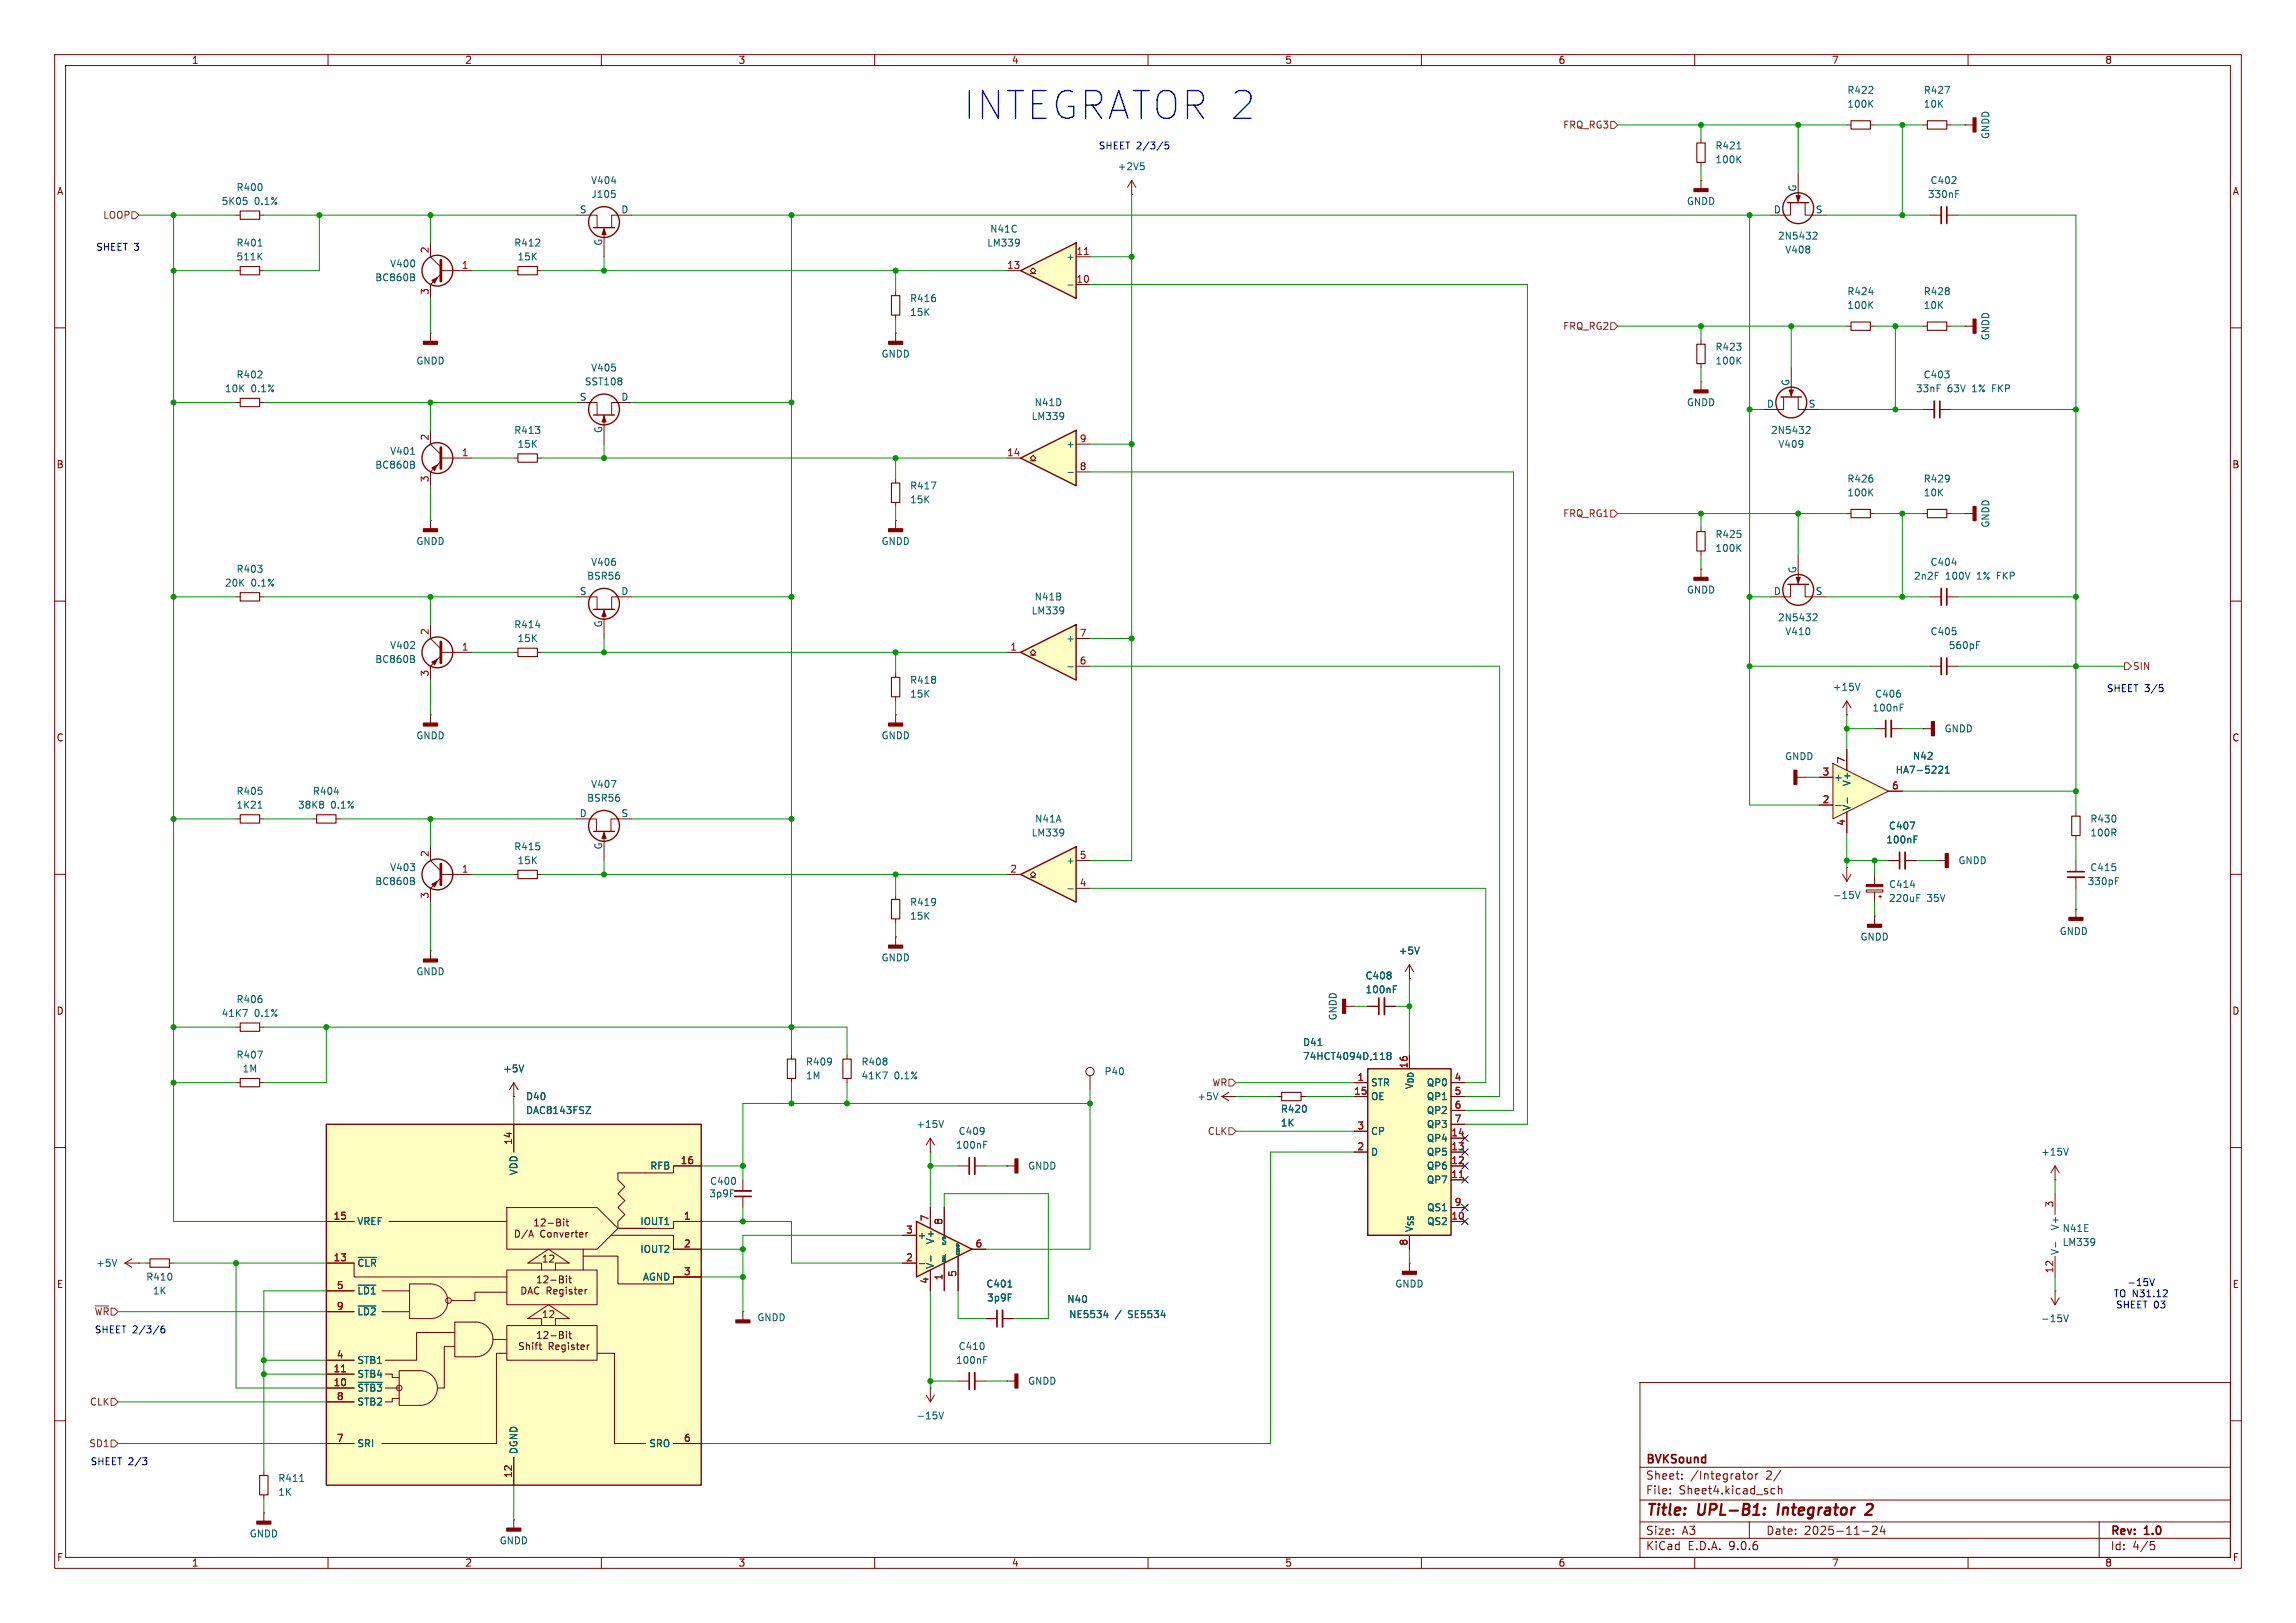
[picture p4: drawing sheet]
<svg xmlns="http://www.w3.org/2000/svg" width="420mm" height="297mm" viewBox="0 0 420 297" stroke-linecap="round" stroke-linejoin="round" font-family="sans-serif">
<defs><g id="words">
<text font-size="7.1" fill="#0000c2" x="176.2" y="22.2">INTEGRATOR 2</text>
<g font-size="2.8" fill="#840000">
<text x="301" y="277.9">Title:</text>
<text x="310.6" y="277.9">UPL-B1:</text>
<text x="326" y="277.9">Integrator</text>
</g>
<g font-size="2.1" fill="#840000">
<text x="301" y="268.2">BVKSound</text>
<text x="301" y="273.7">File:</text>
<text x="301" y="271">Sheet:</text>
<text x="307.1" y="273.7">Sheet4.kicad_sch</text>
<text x="309.2" y="271">/Integrator</text>
<text x="323.1" y="271">2/</text>
<text x="301" y="281.1">Size:</text>
<text x="307.6" y="281.1">A3</text>
<text x="323" y="281.1">Date:</text>
<text x="330" y="281.1">2025-11-24</text>
<text x="386" y="281.3">Rev:</text>
<text x="392.4" y="281.3">1.0</text>
<text x="301" y="283.9">KiCad</text>
<text x="308.7" y="283.9">E.D.A.</text>
<text x="316.3" y="283.9">9.0.6</text>
<text x="386" y="283.9">Id:</text>
<text x="390.1" y="283.9">4/5</text>
</g>
<g font-size="1.8" fill="#840000">
<text x="35" y="11.9">1</text>
<text x="85" y="11.9">2</text>
<text x="135" y="11.9">3</text>
<text x="185" y="11.9">4</text>
<text x="235" y="11.9">5</text>
<text x="285" y="11.9">6</text>
<text x="335" y="11.9">7</text>
<text x="385" y="11.9">8</text>
<text x="10.3" y="35.9">A</text>
<text x="408.3" y="35.9">A</text>
<text x="10.3" y="85.9">B</text>
<text x="408.2" y="85.9">B</text>
<text x="10.3" y="135.9">C</text>
<text x="408.2" y="135.9">C</text>
<text x="10.3" y="185.9">D</text>
<text x="408.2" y="185.9">D</text>
<text x="102.6" y="225.7">Converter</text>
<text x="99" y="231.2">12</text>
<text x="10.3" y="235.9">E</text>
<text x="103.7" y="236.1">Register</text>
<text x="408.3" y="235.9">E</text>
<text x="99" y="241.4">12</text>
<text x="104.1" y="246.2">Register</text>
<text x="10.3" y="285.9">F</text>
<text x="35" y="286.9">1</text>
<text x="85" y="286.9">2</text>
<text x="135" y="286.9">3</text>
<text x="185" y="286.9">4</text>
<text x="235" y="286.9">5</text>
<text x="285" y="286.9">6</text>
<text x="335" y="286.9">7</text>
<text x="385" y="286.9">8</text>
<text x="408.3" y="285.9">F</text>
</g>
<g font-size="1.8" fill="#006464">
<text x="337.8" y="17.4">R422</text>
<text x="351.8" y="17.4">R427</text>
<text x="337.8" y="19.9">100K</text>
<text x="351.8" y="19.9">10K</text>
<text x="313.7" y="27.5">R421</text>
<text x="364.1" y="25.5" transform="rotate(-90 364.1 25.5)">GNDD</text>
<text x="43.2" y="35.2">R400</text>
<text x="108" y="33.9">V404</text>
<text x="204.4" y="31.3">+2V5</text>
<text x="313.7" y="30.1">100K</text>
<text x="328.7" y="35.2" transform="rotate(-90 328.7 35.2)">G</text>
<text x="353" y="33.9">C402</text>
<text x="40.4" y="37.7">5K05</text>
<text x="46.5" y="37.7">0.1%</text>
<text x="106" y="39.1">S</text>
<text x="108.1" y="36.4">J105</text>
<text x="113.6" y="39.1">D</text>
<text x="308.5" y="37.7">GNDD</text>
<text x="324.4" y="39.1">D</text>
<text x="332" y="39.1">S</text>
<text x="352.6" y="36.4">330nF</text>
<text x="43.2" y="45.3">R401</text>
<text x="43.2" y="47.9">511K</text>
<text x="94" y="45.3">R412</text>
<text x="94.6" y="47.9">15K</text>
<text x="110.2" y="45.1" transform="rotate(-90 110.2 45.1)">G</text>
<text x="180.5" y="45.3">LM339</text>
<text x="181" y="42.8">N41C</text>
<text x="194.9" y="47.9">+</text>
<text x="325.1" y="44">2N5432</text>
<text x="326.5" y="46.6">V408</text>
<text x="68.5" y="51.7">BC860B</text>
<text x="71.3" y="49.1">V400</text>
<text x="166.4" y="55.5">R416</text>
<text x="166.4" y="58">15K</text>
<text x="337.8" y="54.2">R424</text>
<text x="337.8" y="56.7">100K</text>
<text x="351.8" y="54.2">R428</text>
<text x="351.8" y="56.7">10K</text>
<text x="161.2" y="65.6">GNDD</text>
<text x="313.7" y="64.4">R423</text>
<text x="364.1" y="62.4" transform="rotate(-90 364.1 62.4)">GNDD</text>
<text x="41.1" y="72">10K</text>
<text x="43.2" y="69.4">R402</text>
<text x="45.9" y="72">0.1%</text>
<text x="76.1" y="66.9">GNDD</text>
<text x="106.9" y="70.7">SST108</text>
<text x="108" y="68.2">V405</text>
<text x="313.7" y="66.9">100K</text>
<text x="327.4" y="70.7" transform="rotate(-90 327.4 70.7)">G</text>
<text x="350.4" y="72">33nF</text>
<text x="351.8" y="69.4">C403</text>
<text x="356.2" y="72">63V</text>
<text x="360.9" y="72">1%</text>
<text x="364.7" y="72">FKP</text>
<text x="106" y="73.4">S</text>
<text x="113.6" y="73.4">D</text>
<text x="188.6" y="77.1">LM339</text>
<text x="189.2" y="74.5">N41D</text>
<text x="308.5" y="74.5">GNDD</text>
<text x="323.1" y="74.7">D</text>
<text x="330.8" y="74.7">S</text>
<text x="71.3" y="83.4">V401</text>
<text x="94" y="79.6">R413</text>
<text x="94.6" y="82.1">15K</text>
<text x="110.2" y="79.3" transform="rotate(-90 110.2 79.3)">G</text>
<text x="194.9" y="82.1">+</text>
<text x="323.9" y="79.6">2N5432</text>
<text x="325.2" y="82.1">V409</text>
<text x="68.5" y="86">BC860B</text>
<text x="166.4" y="89.8">R417</text>
<text x="337.8" y="88.5">R426</text>
<text x="351.8" y="88.5">R429</text>
<text x="166.4" y="92.3">15K</text>
<text x="337.8" y="91">100K</text>
<text x="351.8" y="91">10K</text>
<text x="76.1" y="99.9">GNDD</text>
<text x="161.2" y="99.9">GNDD</text>
<text x="313.7" y="98.7">R425</text>
<text x="313.7" y="101.2">100K</text>
<text x="364.1" y="96.7" transform="rotate(-90 364.1 96.7)">GNDD</text>
<text x="41.1" y="107.5">20K</text>
<text x="43.2" y="105">R403</text>
<text x="45.9" y="107.5">0.1%</text>
<text x="107.3" y="106.3">BSR56</text>
<text x="108" y="103.7">V406</text>
<text x="328.7" y="105" transform="rotate(-90 328.7 105)">G</text>
<text x="350" y="106.3">2n2F</text>
<text x="353" y="103.7">C404</text>
<text x="355.9" y="106.3">100V</text>
<text x="361.7" y="106.3">1%</text>
<text x="365.6" y="106.3">FKP</text>
<text x="106" y="109">S</text>
<text x="113.6" y="109">D</text>
<text x="188.6" y="112.6">LM339</text>
<text x="189.2" y="110.1">N41B</text>
<text x="308.5" y="108.8">GNDD</text>
<text x="324.4" y="109">D</text>
<text x="325.1" y="113.9">2N5432</text>
<text x="332" y="109">S</text>
<text x="71.3" y="119">V402</text>
<text x="94" y="115.2">R414</text>
<text x="94.6" y="117.7">15K</text>
<text x="110.2" y="114.9" transform="rotate(-90 110.2 114.9)">G</text>
<text x="194.9" y="117.7">+</text>
<text x="326.5" y="116.4">V410</text>
<text x="353" y="116.4">C405</text>
<text x="356.4" y="119">560pF</text>
<text x="68.5" y="121.5">BC860B</text>
<text x="166.4" y="125.3">R418</text>
<text x="166.4" y="127.9">15K</text>
<text x="335.2" y="126.6">+15V</text>
<text x="342.4" y="130.4">100nF</text>
<text x="342.9" y="127.9">C406</text>
<text x="76.1" y="135.5">GNDD</text>
<text x="161.2" y="135.5">GNDD</text>
<text x="355.6" y="134.2">GNDD</text>
<text x="326.4" y="139.3">GNDD</text>
<text x="335.4" y="143.1">+</text>
<text x="338.7" y="144" transform="rotate(-90 338.7 144)">V+</text>
<text x="346.7" y="141.8">HA7-5221</text>
<text x="349.8" y="139.2">N42</text>
<text x="43.2" y="145.6">R405</text>
<text x="43.2" y="148.2">1K21</text>
<text x="54.4" y="148.2">38K8</text>
<text x="57.1" y="145.6">R404</text>
<text x="60.5" y="148.2">0.1%</text>
<text x="105.9" y="149.6">D</text>
<text x="107.3" y="146.9">BSR56</text>
<text x="108" y="144.4">V407</text>
<text x="113.6" y="149.6">S</text>
<text x="338.7" y="148.5" transform="rotate(-90 338.7 148.5)">V-</text>
<text x="94" y="155.8">R415</text>
<text x="110.2" y="155.5" transform="rotate(-90 110.2 155.5)">G</text>
<text x="188.6" y="153.3">LM339</text>
<text x="189.2" y="150.7">N41A</text>
<text x="345" y="154.5">100nF</text>
<text x="345.4" y="152">C407</text>
<text x="382.3" y="150.7">R430</text>
<text x="382.3" y="153.3">100R</text>
<text x="71.3" y="159.6">V403</text>
<text x="94.6" y="158.3">15K</text>
<text x="194.9" y="158.3">+</text>
<text x="358.1" y="158.3">GNDD</text>
<text x="382.3" y="159.6">C415</text>
<text x="68.5" y="162.2">BC860B</text>
<text x="166.4" y="166">R419</text>
<text x="335.2" y="164.7">-15V</text>
<text x="345.4" y="162.7">C414</text>
<text x="345.4" y="165.2">220uF</text>
<text x="352.5" y="165.2">35V</text>
<text x="381.8" y="162.2">330pF</text>
<text x="166.4" y="168.5">15K</text>
<text x="340.2" y="172.3">GNDD</text>
<text x="376.7" y="171.3">GNDD</text>
<text x="76.1" y="178.7">GNDD</text>
<text x="161.2" y="176.1">GNDD</text>
<text x="249.7" y="179.4">C408</text>
<text x="255.8" y="174.9">+5V</text>
<text x="43.2" y="183.7">R406</text>
<text x="249.7" y="182">100nF</text>
<text x="40.4" y="186.3">41K7</text>
<text x="46.5" y="186.3">0.1%</text>
<text x="238.3" y="191.6">D41</text>
<text x="244.7" y="186.8" transform="rotate(-90 244.7 186.8)">GNDD</text>
<text x="43.2" y="193.9">R407</text>
<text x="44.3" y="196.4">1M</text>
<text x="91.9" y="196.4">+5V</text>
<text x="147.3" y="195.2">R409</text>
<text x="147.3" y="197.7">1M</text>
<text x="157.5" y="195.2">R408</text>
<text x="157.5" y="197.7">41K7</text>
<text x="163.6" y="197.7">0.1%</text>
<text x="201.9" y="197">P40</text>
<text x="238.3" y="194.2">74HCT4094D,118</text>
<text x="96.1" y="201.5">D40</text>
<text x="218.9" y="201.5">+5V</text>
<text x="234.2" y="203.8">R420</text>
<text x="250.7" y="201.5">OE</text>
<text x="250.7" y="199">STR</text>
<text x="258.7" y="199.5" transform="rotate(-90 258.7 199.5)">V_{DD}</text>
<text x="260.9" y="201.5">QP1</text>
<text x="260.9" y="199">QP0</text>
<text x="96.1" y="204.1">DAC8143FSZ</text>
<text x="167.5" y="206.6">+15V</text>
<text x="175.3" y="207.9">C409</text>
<text x="234.2" y="206.3">1K</text>
<text x="250.7" y="207.9">CP</text>
<text x="260.9" y="204.1">QP2</text>
<text x="260.9" y="206.6">QP3</text>
<text x="260.9" y="209.1">QP4</text>
<text x="94.8" y="215.2" transform="rotate(-90 94.8 215.2)">VDD</text>
<text x="118.9" y="214.2">RFB</text>
<text x="174.8" y="210.4">100nF</text>
<text x="188" y="214.2">GNDD</text>
<text x="250.7" y="211.7">D</text>
<text x="260.9" y="211.7">QP5</text>
<text x="260.9" y="214.2">QP6</text>
<text x="373.3" y="211.7">+15V</text>
<text x="129.7" y="219.3">3p9F</text>
<text x="129.8" y="217">C400</text>
<text x="260.9" y="216.8">QP7</text>
<text x="261" y="221.8">QS1</text>
<text x="65.3" y="224.4">VREF</text>
<text x="117" y="224.4">IOUT1</text>
<text x="167.8" y="226.9">+</text>
<text x="171" y="227.8" transform="rotate(-90 171 227.8)">V+</text>
<text x="258.7" y="225.6" transform="rotate(-90 258.7 225.6)">V_{SS}</text>
<text x="261" y="224.4">QS2</text>
<text x="376.8" y="225.2" transform="rotate(-90 376.8 225.2)">V+</text>
<text x="377.2" y="225.7">N41E</text>
<text x="17.5" y="232">+5V</text>
<text x="65.3" y="232">~{CLR}</text>
<text x="117" y="229.5">IOUT2</text>
<text x="171" y="232.3" transform="rotate(-90 171 232.3)">V-</text>
<text x="376.8" y="229.7" transform="rotate(-90 376.8 229.7)">V-</text>
<text x="377.2" y="228.2">LM339</text>
<text x="26.7" y="234.5">R410</text>
<text x="27.9" y="237.1">1K</text>
<text x="65.3" y="237.1">~{LD1}</text>
<text x="117.5" y="234.5">AGND</text>
<text x="180.3" y="235.8">C401</text>
<text x="180.5" y="238.4">3p9F</text>
<text x="195.1" y="238.6">N40</text>
<text x="255.1" y="235.8">GNDD</text>
<text x="65.3" y="240.9">~{LD2}</text>
<text x="138.4" y="242">GNDD</text>
<text x="195.5" y="241.4">NE5534</text>
<text x="204" y="241.4">/</text>
<text x="206.5" y="241.4">SE5534</text>
<text x="373.3" y="242.2">-15V</text>
<text x="65.3" y="249.8">STB1</text>
<text x="174.8" y="249.8">100nF</text>
<text x="175.3" y="247.2">C410</text>
<text x="65.3" y="252.3">STB4</text>
<text x="65.3" y="254.9">~{STB3}</text>
<text x="65.3" y="257.4">STB2</text>
<text x="188" y="253.6">GNDD</text>
<text x="167.5" y="259.9">-15V</text>
<text x="65.3" y="265">SRI</text>
<text x="94.8" y="266.2" transform="rotate(-90 94.8 266.2)">DGND</text>
<text x="118.7" y="265">SRO</text>
<text x="50.8" y="271.4">R411</text>
<text x="50.8" y="273.9">1K</text>
<text x="45.6" y="281.5">GNDD</text>
<text x="91.3" y="282.8">GNDD</text>
</g>
<g font-size="1.8" fill="#725600">
<text x="285.8" y="23.7">FRQ_RG3</text>
<text x="18.8" y="40.2">LOOP</text>
<text x="285.8" y="60.6">FRQ_RG2</text>
<text x="285.8" y="94.8">FRQ_RG1</text>
<text x="390.1" y="122.8">SIN</text>
<text x="221.7" y="199">WR</text>
<text x="220.8" y="207.9">CLK</text>
<text x="17.2" y="240.9">~{WR}</text>
<text x="16.4" y="257.4">CLK</text>
<text x="16.2" y="265">SD1</text>
</g>
<g font-size="1.8" fill="#0000c2">
<text x="200.9" y="27.5">SHEET 2/3/5</text>
<text x="17.5" y="46.1">SHEET 3</text>
<text x="385.3" y="126.9">SHEET 3/5</text>
<text x="386.5" y="237.6">TO N31.12</text>
<text x="387" y="239.6">SHEET 03</text>
<text x="389" y="235.6">-15V</text>
<text x="17.2" y="244.2">SHEET 2/3/6</text>
<text x="16.5" y="268.3">SHEET 2/3</text>
</g>
<g font-size="1.8" fill="#a90000">
<text x="78.5" y="46.4" transform="rotate(-90 78.5 46.4)">2</text>
<text x="196.8" y="46.7">11</text>
<text x="84.4" y="49.3">1</text>
<text x="184.1" y="49.3">13</text>
<text x="196.8" y="51.8">10</text>
<text x="78.5" y="54" transform="rotate(-90 78.5 54)">3</text>
<text x="78.5" y="80.7" transform="rotate(-90 78.5 80.7)">2</text>
<text x="84.4" y="83.6">1</text>
<text x="184.1" y="83.6">14</text>
<text x="197.4" y="81">9</text>
<text x="78.5" y="88.3" transform="rotate(-90 78.5 88.3)">3</text>
<text x="197.4" y="86.1">8</text>
<text x="78.5" y="116.3" transform="rotate(-90 78.5 116.3)">2</text>
<text x="84.4" y="119.1">1</text>
<text x="184.7" y="119.1">1</text>
<text x="197.4" y="116.6">7</text>
<text x="78.5" y="123.9" transform="rotate(-90 78.5 123.9)">3</text>
<text x="197.4" y="121.7">6</text>
<text x="333.3" y="142">3</text>
<text x="337.6" y="139.8" transform="rotate(-90 337.6 139.8)">7</text>
<text x="333.3" y="147.1">2</text>
<text x="346" y="144.5">6</text>
<text x="337.6" y="151.2" transform="rotate(-90 337.6 151.2)">4</text>
<text x="78.5" y="156.9" transform="rotate(-90 78.5 156.9)">2</text>
<text x="84.4" y="159.8">1</text>
<text x="184.7" y="159.8">2</text>
<text x="197.4" y="157.2">5</text>
<text x="78.5" y="164.5" transform="rotate(-90 78.5 164.5)">3</text>
<text x="197.4" y="162.3">4</text>
<text x="248.2" y="197.9">1</text>
<text x="257.6" y="195.6" transform="rotate(-90 257.6 195.6)">16</text>
<text x="266" y="197.9">4</text>
<text x="247.6" y="200.4">15</text>
<text x="266" y="200.4">5</text>
<text x="266" y="202.9">6</text>
<text x="93.7" y="209.6" transform="rotate(-90 93.7 209.6)">14</text>
<text x="248.2" y="206.8">3</text>
<text x="265.4" y="208">14</text>
<text x="266" y="205.5">7</text>
<text x="124.4" y="213.1">16</text>
<text x="248.2" y="210.6">2</text>
<text x="265.4" y="210.6">13</text>
<text x="265.4" y="213.1">12</text>
<text x="265.4" y="215.6">11</text>
<text x="266" y="220.7">9</text>
<text x="375.7" y="221.1" transform="rotate(-90 375.7 221.1)">3</text>
<text x="60.9" y="223.3">15</text>
<text x="125" y="223.3">1</text>
<text x="165.7" y="225.8">3</text>
<text x="169.9" y="223.6" transform="rotate(-90 169.9 223.6)">7</text>
<text x="172.5" y="224.2" transform="rotate(-90 172.5 224.2)">8</text>
<text x="265.4" y="223.3">10</text>
<text x="60.9" y="230.9">13</text>
<text x="125" y="228.3">2</text>
<text x="125" y="233.4">3</text>
<text x="165.7" y="230.9">2</text>
<text x="175" y="233.8" transform="rotate(-90 175 233.8)">5</text>
<text x="178.4" y="228.3">6</text>
<text x="257.6" y="228" transform="rotate(-90 257.6 228)">8</text>
<text x="375.7" y="233.1" transform="rotate(-90 375.7 233.1)">12</text>
<text x="61.5" y="236">5</text>
<text x="61.5" y="239.8">9</text>
<text x="169.9" y="235" transform="rotate(-90 169.9 235)">4</text>
<text x="172.5" y="234.4" transform="rotate(-90 172.5 234.4)">1</text>
<text x="60.9" y="251.2">11</text>
<text x="61.5" y="248.7">4</text>
<text x="60.9" y="253.7">10</text>
<text x="61.5" y="256.3">8</text>
<text x="61.5" y="263.9">7</text>
<text x="125" y="263.9">6</text>
<text x="93.7" y="270.6" transform="rotate(-90 93.7 270.6)">12</text>
</g>
<g font-size=".7" fill="#006464">
<text x="173.2" y="231" transform="rotate(-90 173.2 231)">BAL</text>
<text x="173.2" y="228.1" transform="rotate(-90 173.2 228.1)">C/B</text>
<text x="175.7" y="229.7" transform="rotate(-90 175.7 229.7)">COMP</text>
</g>
</g></defs>
<g fill="none" stroke="#840000" stroke-width=".18">
<path d="M10 10h400v277h-400zM12 12h396v273h-396zM60 10v2M110 10v2M160 10v2M210 10v2M260 10v2M310 10v2M360 10v2M43.2 39.4h.7M47.5 39.4h.8M207 35.6h.1"/>
<path d="M207 33l-.8 1.3M207 33l.8 1.3M207 33v2.6M311.1 33h.1M311.1 25.4v.8M311.1 29.7v.8M311.1 33v1.5M43.2 49.5h.7M47.5 49.5h.8M78.7 44.5v2.5l1.9 1.9M80.6 49.5h5.8M80.6 50.2l-1.9 1.9v2.5"/>
<path d="M10 60h2M43.2 73.7h.7M47.5 73.7h.8M78.7 61h.1M78.7 61v1.5M78.7 78.7v2.6l1.9 1.9M311.1 69.9h.1M311.1 62.2v.8M311.1 66.5v.8M311.1 69.9v1.5M408 60h2M78.7 95.3h.1"/>
<path d="M78.7 95.3v1.5M80.6 84.5l-1.9 1.9v2.5M80.6 83.8h5.8M351.8 94h.8M356.1 94h.8M359.4 94h.1M359.4 94h1.5M10 110h2M43.2 109.2h.7M47.5 109.2h.8M408 110h2M10 160h2"/>
<path d="M78.7 154.9v2.6l1.9 1.9M408 160h2M78.7 174h.1M78.7 174v1.5M80.6 160h5.8M80.6 160.7l-1.9 1.9v2.5M257.8 179.1h.1M257.8 176.5l-.8 1.3M257.8 176.5l.8 1.3M257.8 176.5v2.6M43.2 198.1h.7M47.5 198.1h.8"/>
<path d="M94 198.1l-.8 1.3M94 198.1l.7 1.3M94 198.1v2.6M246.1 184.2h1.5M247.6 184.2h.1M250.2 184.2h2M253.2 184.2h2.1M10 210h2M94 200.7h.1M408 210h2M300 253h108v32h-108zM10 260h2"/>
<path d="M48.3 269.2v.8M48.3 273.6v.7M300 278.5h108M300 274.5h108M300 268.5h108M305.5 273.2v.2M305.5 272.5v.1M307.7 270.5v.2M307.7 269.8v.1M319.9 269.8l.3-.1 .3 .3v.4l-.3 .3-.3-.1-.2-.2v-.4zM320 278.5v3M321.2 269.7v1"/>
<path d="M321.6 269.7l-.3 .1-.1 .2M324.1 273.3h.6M324.1 272.5h.6M325.3 272.5l.2-.1 .4 .1v.9M325.3 271.9v1.5M325.7 269.1l-1.3 1.9M342.5 279.4l.6-.1 .2 .1 .1 .3-1 1.1h1M344.3 279.2l-.4 1.1h1M344.7 279.8v1M384 278.5v6.5M408 260h2M60 285v2"/>
<path d="M110 285v2M160 285v2M210 285v2M260 285v2M300 281.5h108M310 285v2M340.7 280.2h1.2M360 285v2M393.4 282.1h.7M393.5 282.7h.4l.3 .2-.2 .6-.5 .1"/>
</g>
<path d="M322.7 277l.1 .1-.1 .1M322.7 277l-.1 .1 .1 .1M322.7 277v.2M322.8 276v.2M322.8 276l.1 .1-.1 .1M322.8 276l-.1 .1 .1 .1M325.4 275.2l-.3 2M341.5 275.4l.3-.2h.5a.45 .45 0 0 1 .3 .6l-.2 .3-1.3 1.1h1.3" fill="none" stroke="#840000" stroke-width=".4"/>
<path d="M43.9 38.6h3.6v1.5h-3.6zM310.4 26.2h1.5v3.5h-1.5zM43.9 48.8h3.6v1.5h-3.6zM43.9 72.9h3.6v1.5h-3.6zM310.4 63h1.5v3.5h-1.5zM352.6 93.2h3.5v1.5h-3.5zM43.9 108.5h3.6v1.5h-3.6zM43.9 197.4h3.6v1.5h-3.6zM47.5 270h1.5v3.6h-1.5z" fill="none" stroke="#840000" stroke-width=".2"/>
<g fill="none" stroke="#006464" stroke-width=".18">
<path d="M44.5 36.1h.6M45.1 36.7l.1 .2-.1 .4M208.6 29.8h.6M209.1 30.3l.2 .2v.3l-.2 .3M317.7 27.2h.8M317.9 29.1l.6 .7M318.5 28.5l-.8 .7M47.2 45h.7M47.4 46.8l.5 .8M47.9 46.3l-.7 .7M75.5 50.7l.3 .3v.3l-.2 .1M75.7 50.2l.1 .2-.1 .3"/>
<path d="M317.9 65.9l.6 .7M318.5 65.3l-.8 .8M75.1 83.1h.7M75.5 85l.3 .2v.3l-.2 .2M75.7 84.5l.1 .1-.1 .3M75.5 161.2l.3 .2v.3l-.2 .2M75.7 160.7l.1 .1-.1 .3M259.6 173.3l-.4 1.3M47.1 192.3h.9l-.6 1.3M95.8 194.9l-.4 1.3M254.9 181h.4M254.9 180.4h.6"/>
<path d="M54.8 271.1h.8"/>
</g>
<path d="M80.6 47.6v3.8M80.6 81.9v3.8M80.6 158.1v3.8" fill="none" stroke="#840000" stroke-width=".51"/>
<g fill="none" stroke="#840000" stroke-width=".25">
<circle cx="80" cy="49.5" r="2.82"/>
<circle cx="80" cy="83.8" r="2.82"/>
<circle cx="80" cy="160" r="2.82"/>
</g>
<g fill="#840000" stroke="#840000" stroke-width=".18">
<path d="M79 51.3l1-.5-.5 1z"/>
<path d="M79 85.6l1-.5-.5 1z"/>
<path d="M79 161.8l1-.5-.5 1z"/>
</g>
<g fill="#840000" stroke="#840000" stroke-width=".25">
<path d="M77.5 96.8h2.5v.5h-2.5z"/>
<path d="M309.9 34.5h2.5v.6h-2.5z"/>
<path d="M77.5 62.5h2.5v.5h-2.5z"/>
<path d="M77.5 175.5h2.5v.5h-2.5z"/>
<path d="M309.9 71.4h2.5v.5h-2.5z"/>
<path d="M245.6 182.9h.5v2.5h-.5z"/>
<path d="M360.9 92.7h.5v2.6h-.5z"/>
</g>
<path d="M252.2 182.6v3.1" fill="none" stroke="#840000" stroke-width=".3"/>
<path d="M253.2 182.6v3.1" fill="none" stroke="#840000" stroke-width=".33"/>
<path d="M59.7 205.7h68.6v66.1h-68.6z" fill="#ffffc2"/>
<g fill="none" stroke="#840000" stroke-width=".18">
<path d="M326.3 72.6v2.3h-3.7M327.7 67.3v5.3M328.9 72.6v2.3h3.8M351.8 74.9h2M354.8 74.9h2.1M163.8 95.3h.1M163.8 95.3v1.5M337.8 94h.8M342.1 94h.8M78.7 114.3v2.5l1.9 1.9M80.6 119.4h5.8M78.7 130.8h.1"/>
<path d="M78.7 130.8v1.5M80.6 120l-1.9 1.9v2.6M163.8 130.8h.1M163.8 130.8v1.5M94 160h.7M98.3 160h.8M163.8 163.8v.8M163.8 168.1v.8M94 205.7v5.1M128.3 213.4h-5.1v1.2h-10.2v1.3l1.3 1.3-1.3 1.2 1.3 1.3-1.3 1.3 1.3 1.2-1.3 1.3v1.3h5.1M22.9 231.1h2.5M22.9 231.1l1.2 .8"/>
<path d="M24.1 230.4l-1.2 .7M25.4 231.1h.1M26.7 231.1h.7M31 231.1h.7M59.7 231.1h5.1v2.6h27.9M59.7 223.5h5.1M59.7 236.2h5.1M69.8 236.2h5.1M71.1 223.5h21.6M74.9 234.9h3.8a3.2 3.2 0 0 1 3.2 3.2 3.2 3.2 0 0 1-3.2 3.2h-3.8zM92.7 232.4h16.5v6.4h-16.5zM92.7 236.5h-5.8v1.5h-4.4"/>
<path d="M92.7 221h16.5l3.8 3.8-3.8 3.8h-16.5zM94.3 225.1a.64 .64 0 0 1 .7 .7 .64 .64 0 0 1-.7 .6zM95.5 235.5a.64 .64 0 0 1 .7 .7 .64 .64 0 0 1-.7 .6zM96.5 225.1l-1.1 1.6M96.6 236.8l.4-1.3 .4 1.3M96.7 236.4h.6M96.7 226.4l.4-1.3 .5 1.3M96.8 226h.7M97.8 224.3h.7M97.8 223.4l.3-.3v1.2M98.3 234.8h.7M98.3 233.9l.4-.4v1.3"/>
<path d="M98.6 235.7a.6 .6 0 0 0-.9 .4 .6 .6 0 0 0 .6 .7l.3-.1M99 223.2l.5-.1 .2 .3-.8 .9h.8M99.1 232.4v-1.3h-2.6l3.8-2.5 3.8 2.5h-2.5v1.3M99.5 233.6l.5-.1 .2 .4-.8 .9h.8M99.7 225.2a.6 .6 0 0 0-.8 .5 .6 .6 0 0 0 .5 .7l.3-.1M100.1 236.2l.6-.1 .1-.1-.1-.3-.6-.2v1.3M100.3 223.9h.9M100.3 225.6l.3-.1 .2 .3v.3l-.2 .3-.3-.1-.1-.2zM100.4 236.2l.4 .6M100.8 234.3h.9M101.3 236.4l.6-.1-.1-.3h-.3l-.2 .1v.6h.5M101.4 225.7l.2-.2 .3 .1v.8"/>
<path d="M101.4 225.5v.9M101.8 223.7h.5M102.3 223.7l.2-.3-.1-.2-.6-.1v1.2h.5M102.3 223.7h.1M102.3 233.5h.5l.2 .2-.2 .4 .2 .1 .1 .3-.3 .3h-.5zM102.3 234.1h.5M102.4 225.5l.3 .9 .3-.9M103 236h-.4l-.2 .2 .1 .5h.5M103 236v1l-.3 .2h-.3M103.1 223.1v.1M103.1 223.5v.8M103.4 226.2l.2 .2 .4-.1"/>
<path d="M103.5 223.5h.5M103.6 233.5v.1M103.6 233.9v.9M103.7 223.1v1.1M104 233.9h.5M104.2 233.5v1.1M104.6 225.5v.9M105.4 226.2l.3 .2M106 226.2l.2 .2 .4-.1M106.7 229.9h6.3v5h10.2v-1.2h5.1h-5.1M106.7 228.6v3.8M107.2 225.5v.9"/>
<path d="M111.8 226.1h11.4v2.5h5.1M128.3 223.5h-5.1v1.3h-10.2M59.7 254h5.1M59.7 240h5.1M59.7 248.9h5.1M59.7 251.5h5.1M59.7 256.5h5.1M69.8 240h5.1M70.5 251.5h1.3v.6h1.2M70.5 254h2.5M73 255.9h-1.2v.6h-1.3M73 250.8h3.8a3.2 3.2 0 0 1 3.2 3.2 3.2 3.2 0 0 1-3.2 3.2h-3.8z"/>
<path d="M83.2 243.8h-7v5.1h-5.7M83.2 246.4h-1.9v7.6h-1.3M83.2 241.9h3.8a3.2 3.2 0 0 1 3.2 3.2 3.2 3.2 0 0 1-3.2 3.2h-3.8zM90.2 245.1h2.5M92.7 242.6h16.5v6.3h-16.5zM92.7 247.6h-1.9v16.6h-21M95.8 245.8l-.5-.1-.2 .1v.4l.5 .2 .2 .3-.3 .3-.5-.1M96.3 246.2l.2-.1 .3 .1v.8M96.3 245.7v1.3M97.4 245.7v.1M97.4 246.1v.9M97.9 246.1h.5"/>
<path d="M98.3 244l.4-.3v1.2M98.3 244.9h.7M98.4 245.7l-.3 .2v1.1M98.6 246.1h.5M98.8 245.7v1.1l.3 .2M99.1 242.6v-1.3h-2.6l3.8-2.5 3.8 2.5h-2.5v1.3M99.5 243.8l.5-.1 .2 .3-.8 .9h.8M100.5 246.4l.6-.1 .1-.2-.1-.3-.6-.1v1.3M100.8 244.4h.9M100.8 246.4l.4 .6M101.7 246.5l.6-.1-.1-.2-.3-.1-.2 .2v.6h.5M102.3 243.7h.5l.2 .2-.2 .4 .2 .1 .1 .3-.3 .2h-.5z"/>
<path d="M102.3 244.3h.5M103.4 246.2l-.4-.1-.2 .3 .1 .5h.5M103.4 246.1v1l-.3 .3-.3-.1M103.6 243.7v.1M103.6 244.1v.8M104 244.1h.5M104.2 243.7v1M109.2 247.6h3.2v16.6h5.7M48.3 276.9h.1M48.3 276.9v1.5M59.7 264.2h5.1M94 278.1h.1"/>
<path d="M94 266.7v5.1M94 278.1v1.6M123.2 264.2h5.1"/>
<circle cx="82" cy="238" r=".51"/>
<circle cx="73" cy="254" r=".51"/>
</g>
<g fill="none" stroke="#840000" stroke-width=".25">
<path d="M325.8 72.6h3.8M59.7 205.7h68.6v66.1h-68.6z"/>
<circle cx="327.7" cy="73.7" r="2.82"/>
<circle cx="80" cy="119.4" r="2.82"/>
</g>
<path d="M330.6 78l.4 .1 .1 .3-.8 .9h.8M342 90l.6 .7M342.6 89.5l-.7 .7M75.5 120.6l.3 .2v.3l-.2 .1M75.7 120l.1 .2-.1 .3M107.2 202.5h.8l-.8 1.3h.8M21.4 230.4l-.5 1.3M65.5 230.1h3.3M65.5 235.2h3.3M65.5 239h3.3M65.5 253h4.4" fill="none" stroke="#006464" stroke-width=".18"/>
<path d="M62.5 251h.7" fill="none" stroke="#a90000" stroke-width=".18"/>
<g fill="#840000" stroke="#840000" stroke-width=".25">
<path d="M47 278.4h2.5v.5h-2.5z"/>
<path d="M92.7 279.7h2.5v.5h-2.5z"/>
<path d="M77.5 132.3h2.5v.5h-2.5z"/>
<path d="M162.6 96.8h2.5v.5h-2.5z"/>
<path d="M162.6 132.3h2.5v.5h-2.5z"/>
</g>
<path d="M354.8 73.4v3.1" fill="none" stroke="#840000" stroke-width=".3"/>
<path d="M353.8 73.4v3.1" fill="none" stroke="#840000" stroke-width=".33"/>
<path d="M338.6 93.2h3.5v1.5h-3.5zM94.7 159.3h3.6v1.5h-3.6zM163.1 164.6h1.5v3.5h-1.5zM27.4 230.4h3.6v1.5h-3.6z" fill="none" stroke="#840000" stroke-width=".2"/>
<g fill="#840000" stroke="#840000" stroke-width=".18">
<path d="M327.3 71.4h.7l-.3 1z"/>
<path d="M79 121.2l1-.5-.5 1z"/>
</g>
<path d="M80.6 117.5v3.8" fill="none" stroke="#840000" stroke-width=".51"/>
<path d="M186.7 119.4l10.1-5.1v10.2z" fill="#ffffc2"/>
<path d="M186.7 119.4l10.1-5.1v10.2z" fill="none" stroke="#840000" stroke-width=".25"/>
<path d="M184.1 119.4h2.6M188.5 119.9h.5l-.5-.5 .5-.5 .5 .5-.5 .5h.5M196.8 116.8h2.6M196.8 121.9h2.6" fill="none" stroke="#840000" stroke-width=".18"/>
<path d="M194.5 111.2v.8M194.6 111.6l-.1 .1M195.4 122h.9" fill="none" stroke="#006464" stroke-width=".18"/>
<path d="M186.7 160l10.1-5.1v10.2z" fill="#ffffc2"/>
<g fill="none" stroke="#840000" stroke-width=".25">
<path d="M327 37.1h3.8M108.6 41.7h3.8M108.6 75.9h3.8M108.6 111.5h3.8M108.6 152.1h3.8M186.7 160l10.1-5.1v10.2z"/>
<circle cx="328.9" cy="38.1" r="2.82"/>
<circle cx="110.5" cy="40.6" r="2.82"/>
<circle cx="110.5" cy="74.9" r="2.82"/>
<circle cx="110.5" cy="110.5" r="2.82"/>
<circle cx="110.5" cy="151.1" r="2.82"/>
</g>
<g fill="none" stroke="#840000" stroke-width=".18">
<path d="M105.4 39.4h3.8v2.3M115.6 39.4h-3.7v2.3M327.5 37.1v2.3h-3.7M328.9 31.8v5.3M330.2 37.1v2.3h3.8M353.1 39.4h2M356.1 39.4h2M94 49.5h.7M98.3 49.5h.8M110.5 41.7v5.3M337.8 59.7h.8M342.1 59.7h.8"/>
<path d="M359.4 59.7h.1M359.4 59.7h1.5M105.4 73.7h3.8v2.2M110.5 75.9v5.4M115.6 73.7h-3.7v2.2M94 83.8h.7M98.3 83.8h.8M94 119.4h.7M98.3 119.4h.8M105.4 109.2h3.8v2.3M110.5 111.5v5.3M115.6 109.2h-3.7v2.3"/>
<path d="M163.8 123.2v.8M163.8 127.5v.8M43.2 149.9h.7M47.5 149.9h.8M57.1 149.9h.8M61.5 149.9h.7M105.4 149.9h3.7v2.2M110.5 152.1v5.4M115.6 149.9h-3.8v2.2M196.8 157.5h2.6M163.8 171.5h.1M163.8 171.5v1.5"/>
<path d="M184.1 160h2.6M188.5 160.5h.5l-.5-.5 .5-.5 .5 .5-.5 .5h.5M196.8 162.6h2.6M43.2 188h.7M47.5 188h.8M144.8 193v.8M144.8 197.4v.7M154.9 193v.8M154.9 197.4v.7M135.9 215.9v2M135.9 218.9v2.1"/>
</g>
<g fill="none" stroke="#006464" stroke-width=".18">
<path d="M111.9 34.9h.6M112.4 35.4l.1 .2-.1 .5M357.7 34.9h.6M357.7 35.5h.5M331.8 42.5l.5 .1 .1 .3-.8 .9h.8M341.9 53.5h.7M342 55.7l.6 .8M342.6 55.2l-.7 .7M98 114.5h.8M47.2 147.9h.7M59.1 146.7l.1 .2-.1 .2M59.1 147.2l.1 .2-.1 .4"/>
<path d="M61.2 144.9h.8M194.5 151.8v.9M194.6 152.3l-.1 .1M195.4 162.7h.9M44.4 184.7h.9l-.6 1.3M161.5 196.2h.8l-.5 1.2"/>
</g>
<g fill="#840000" stroke="#840000" stroke-width=".18">
<path d="M110.5 76.2l.4 1h-.8z"/>
<path d="M110.5 111.8l.4 1h-.8z"/>
<path d="M110.5 41.9l.4 1h-.8z"/>
<path d="M110.5 152.4l.4 1h-.8z"/>
<path d="M328.5 35.8h.8l-.4 1z"/>
</g>
<path d="M94.7 48.8h3.6v1.5h-3.6zM338.6 58.9h3.5v1.6h-3.5zM94.7 83.1h3.6v1.5h-3.6zM94.7 118.6h3.6v1.5h-3.6zM163.1 124h1.5v3.5h-1.5zM43.9 149.1h3.6v1.5h-3.6zM57.9 149.1h3.6v1.5h-3.6zM43.9 187.2h3.6v1.5h-3.6zM144 193.8h1.5v3.6h-1.5zM154.2 193.8h1.5v3.6h-1.5z" fill="none" stroke="#840000" stroke-width=".2"/>
<g fill="#840000" stroke="#840000" stroke-width=".25">
<path d="M162.6 173h2.5v.5h-2.5z"/>
<path d="M360.9 58.4h.5v2.6h-.5z"/>
</g>
<path d="M356.1 37.8v3.1M134.4 218.9h3" fill="none" stroke="#840000" stroke-width=".3"/>
<path d="M355.1 37.8v3.1M134.4 217.9h3" fill="none" stroke="#840000" stroke-width=".33"/>
<path d="M186.7 83.8l10.1-5.1v10.2z" fill="#ffffc2"/>
<path d="M186.7 83.8l10.1-5.1v10.2z" fill="none" stroke="#840000" stroke-width=".25"/>
<path d="M351.8 59.7h.8M356.1 59.7h.8M163.8 61h.1M163.8 61v1.5M184.1 83.8h2.6M188.5 84.3h.5l-.5-.5 .5-.5 .5 .5-.5 .5h.5M196.8 81.3h2.6M196.8 86.4h2.6M169.4 255.3l.8 1.2M170.2 254h.1M170.2 254v2.5M170.9 255.3l-.7 1.2" fill="none" stroke="#840000" stroke-width=".18"/>
<path d="M194.5 75.6v.9M194.6 76.1l-.1 .1M195.4 86.5h.9M171.8 258.4l.4 1.3 .4-1.3" fill="none" stroke="#006464" stroke-width=".18"/>
<path d="M162.6 62.5h2.5v.5h-2.5z" fill="#840000" stroke="#840000" stroke-width=".25"/>
<path d="M352.6 58.9h3.5v1.6h-3.5z" fill="none" stroke="#840000" stroke-width=".2"/>
<path d="M186.7 49.5l10.1-5v10.1z" fill="#ffffc2"/>
<path d="M186.7 49.5l10.1-5v10.1z" fill="none" stroke="#840000" stroke-width=".25"/>
<g fill="none" stroke="#840000" stroke-width=".18">
<path d="M337.8 22.9h.8M342.1 22.9h.8M351.8 22.9h.8M356.1 22.9h.8M359.4 22.9h.1M359.4 22.9h1.5M163.8 53.3v.8M163.8 57.7v.7M184.1 49.5h2.6M188.5 50h.5l-.5-.5 .5-.5 .5 .5-.5 .5h.5M196.8 47h2.6M196.8 52.1h2.6"/>
<path d="M163.8 87.6v.8M163.8 91.9v.8M170.2 210.8h.1M170.2 208.3l-.8 1.3M170.2 208.3l.7 1.3M170.2 208.3v2.5M184.1 213.4h.1M184.1 213.4h1.6M233.7 200.7h.7M238 200.7h.8"/>
</g>
<path d="M198.4 46.6h.7" fill="none" stroke="#a90000" stroke-width=".18"/>
<path d="M342 18.9l.6 .7M342.6 18.4l-.7 .7M355.8 15.8h.8l-.5 1.3M186.4 43.9v.8M186.5 44.3l-.1 .1M195.4 52.2h.9M170.4 88.2h.8l-.5 1.3M172.6 205l-.4 1.3" fill="none" stroke="#006464" stroke-width=".18"/>
<g fill="#840000" stroke="#840000" stroke-width=".25">
<path d="M360.9 21.6h.5v2.5h-.5z"/>
<path d="M185.7 212.1h.5v2.5h-.5z"/>
</g>
<path d="M338.6 22.1h3.5v1.5h-3.5zM352.6 22.1h3.5v1.5h-3.5zM163.1 54.1h1.5v3.6h-1.5zM163.1 88.4h1.5v3.5h-1.5zM234.4 199.9h3.6v1.5h-3.6z" fill="none" stroke="#840000" stroke-width=".2"/>
<path d="M250.2 195.6h15.2v30.5h-15.2z" fill="#ffffc2"/>
<path d="M250.2 195.6h15.2v30.5h-15.2z" fill="none" stroke="#840000" stroke-width=".25"/>
<g fill="none" stroke="#840000" stroke-width=".18">
<path d="M199.4 196.9v2.5M247.6 198.1h2.6M265.4 198.1h2.6M247.6 200.7h2.6M247.6 210.8h2.6M247.6 207h2.6M265.4 200.7h2.6M265.4 203.2h2.6M265.4 205.7h2.6M265.4 208.3h2.6M265.4 210.8h2.6M265.4 213.4h2.6"/>
<path d="M265.4 215.9h2.6M257.8 231.1h.1M257.8 226.1v2.5M257.8 231.1v1.6M265.4 221h2.6M265.4 223.5h2.6M184.1 252.7h.1M184.1 252.7h1.6"/>
<circle cx="199.4" cy="196.1" r=".76"/>
</g>
<path d="M266.9 215.5h.8" fill="none" stroke="#a90000" stroke-width=".18"/>
<path d="M241.1 191.3h.7M252.5 193.9h.7M254 193.1l-.3 .3 .1 .4 .2 .1 .3-.1 .1-.2v-.2l-.2-.3M254 193.1l-.3-.2 .3-.3h.2l.2 .2-.2 .3M254 193.1h.2" fill="none" stroke="#006464" stroke-width=".18"/>
<g fill="#840000" stroke="#840000" stroke-width=".25">
<path d="M185.7 251.5h.5v2.5h-.5z"/>
<path d="M256.5 232.7h2.6v.5h-2.6z"/>
</g>
<path d="M167.6 223.5l10.2 5.1-10.2 5.1z" fill="#ffffc2"/>
<g fill="none" stroke="#840000" stroke-width=".25">
<path d="M327 106.9h3.8M167.6 223.5l10.2 5.1-10.2 5.1z"/>
<circle cx="328.9" cy="107.9" r="2.82"/>
</g>
<g fill="none" stroke="#840000" stroke-width=".18">
<path d="M311.1 96.5v.8M311.1 104.1h.1M311.1 100.8v.8M311.1 104.1v1.6M327.5 106.9v2.3h-3.7M328.9 101.6v5.3M330.2 106.9v2.3h3.8M351.8 133.4h.1M351.8 133.4h1.5M353.1 121.9h2M356.1 121.9h2M345.4 157.5h2.1"/>
<path d="M348.5 157.5h2M379.7 148.6v.8M379.7 152.9v.8M379.7 157.5v2M379.7 166.4h.1M379.7 160.5v2.1M379.7 166.4v1.5M175.3 213.4h2M178.3 213.4h2M165.1 226.1h2.5M165.1 231.1h2.5M170.2 221v3.8"/>
<path d="M170.2 232.4v3.8M172.7 221v5.1M172.7 231.1v5.1M175.3 229.9v6.3M177.8 228.6h2.5M180.3 241.3h2.1M183.4 241.3h2"/>
</g>
<g fill="none" stroke="#006464" stroke-width=".18">
<path d="M318.5 99.6l-.8 .8M317.9 100.2l.6 .7M331.8 112.3l.5 .1 .1 .3-.8 .9h.8M361.6 118h.4M361.6 117.4h.6M349.4 150.4h.9l-.6 1.3M350.1 153.6h.5M350.1 153h.6M387 161.2h.4M387 160.6h.6M180 209.5h.4M180 208.9h.6"/>
<path d="M168.2 231.2h.9M170.3 229.8v1M172.4 226.8l.7 .5M172.4 229.8h.5M172.5 230.6l-.1 .2h.5M172.7 226.5v.2M172.7 226.4v.1M172.7 226.4h.1M172.7 226.4h.2M172.9 226.4h.1M172.9 226.4v.3h-.5l.1-.3 .2 .1M172.9 230l-.5 .2 .5 .2"/>
<path d="M184.4 235.5h.7M201.9 240.7h.8M202.5 240.3v.8"/>
</g>
<path d="M356.1 120.4v3M347.5 156v3M378.2 159.5h3.1M177.3 211.8v3.1M182.4 239.8v3" fill="none" stroke="#840000" stroke-width=".3"/>
<path d="M355.1 120.4v3M348.5 156v3M378.2 160.5h3.1M178.3 211.8v3.1M183.4 239.8v3" fill="none" stroke="#840000" stroke-width=".33"/>
<g fill="#840000" stroke="#840000" stroke-width=".25">
<path d="M378.5 167.9h2.5v.5h-2.5z"/>
<path d="M309.9 105.7h2.5v.5h-2.5z"/>
<path d="M353.3 132.1h.5v2.5h-.5z"/>
</g>
<path d="M310.4 97.3h1.5v3.5h-1.5zM379 149.4h1.5v3.5h-1.5z" fill="none" stroke="#840000" stroke-width=".2"/>
<path d="M328.5 105.7h.8l-.4 1z" fill="#840000" stroke="#840000" stroke-width=".18"/>
<path d="M335.3 139.7l10.1 5.1-10.1 5.1z" fill="#ffffc2"/>
<g fill="none" stroke="#840000" stroke-width=".18">
<path d="M353.1 109.2h2M356.1 109.2h2M335.3 139.7l10.1 5.1-10.1 5.1zM337.8 130.8h.1M337.8 128.3v2.5M337.8 137.2v3.8M337.8 128.3l-.7 1.2M337.8 128.3l.8 1.2M342.9 133.4h2M345.9 133.4h2.1M328.7 142.2h1.5M330.2 142.2h.1"/>
<path d="M332.7 142.2h2.6M332.7 147.3h2.6M337.8 158.8h.1M337.8 148.6v3.8M337.8 158.8v2.5M345.4 144.8h2.6M345.4 157.5h2.1M348.5 157.5h2M354.3 157.5h.1M354.3 157.5h1.6M257.8 179.1h.1M337.1 160l.7 1.3"/>
<path d="M338.6 160l-.8 1.3M341.4 162.9h3v.3h-3zM342.9 167.6h.1M342.9 160v1.9M342.9 163.2v1.9M342.9 167.6v1.6M343.7 164.1h.5M343.9 163.8v.5M224.8 199.9l-1.3 .8M247.6 198.1h2.6M250.2 184.2h2M253.2 184.2h2.1"/>
<path d="M265.4 198.1h2.6M94 200.7h.1M94 205.7v5.1M123.2 213.4h5.1M223.5 200.7l1.3 .7M223.5 200.7h2.6M226.1 200.7h.1M233.7 200.7h.7M238 200.7h.8M247.6 200.7h2.6M247.6 210.8h2.6M247.6 207h2.6"/>
<path d="M265.4 200.7h2.6M265.4 203.2h2.6M265.4 205.7h2.6M265.4 208.3h2.6M265.4 210.8h2.6M265.4 213.4h2.6M265.4 215.9h2.6M375.9 215.9h.1M375.9 213.4l-.7 1.2M375.9 213.4l.8 1.2M375.9 213.4v2.5M375.9 218.4v3.8"/>
<path d="M59.7 223.5h5.1M59.7 231.1h5.1M59.7 236.2h5.1M123.2 223.5h5.1M123.2 228.6h5.1M123.2 233.7h5.1M165.1 231.1h2.5M165.1 226.1h2.5M170.2 221v3.8M170.2 232.4v3.8M172.7 221v5.1M172.7 231.1v5.1"/>
<path d="M175.3 229.9v6.3M177.8 228.6h2.5M257.8 226.1v2.5M265.4 221h2.6M265.4 223.5h2.6M375.2 237.5l.7 1.3M375.9 236.2h.1M375.9 229.9v3.8M375.9 236.2v2.6M376.7 237.5l-.8 1.3M59.7 240h5.1M59.7 248.9h5.1"/>
<path d="M59.7 251.5h5.1M59.7 254h5.1M59.7 256.5h5.1M135.9 240h.1M135.9 240v1.6M175.3 252.7h2M178.3 252.7h2M180.3 241.3h2.1M183.4 241.3h2M59.7 264.2h5.1M94 266.7v5.1M123.2 264.2h5.1"/>
</g>
<g fill="none" stroke="#006464" stroke-width=".18">
<path d="M357.1 103h.8M340.2 125l-.4 1.3M347.6 129.5h.4M347.6 128.8h.6M335.8 147.4h1M337.9 146v1M349.4 150.4h.9l-.6 1.3M350.1 153.6h.5M350.1 153h.6M354.8 140.2l.4 .1 .2 .3-.8 .9h.8M355.8 141.5h.8M355.8 140.6l.4-.4v1.3"/>
<path d="M259.6 173.3l-.4 1.3M339.4 163.1l.4 1.3 .4-1.3M349.5 162h.8M350.6 164.3h.5M350.6 163.7h.6M95.8 194.9l-.4 1.3M222.8 200l-.4 1.2M241.1 191.3h.7M252.5 193.9h.7M254 193.1l-.3 .3 .1 .4 .2 .1 .3-.1 .1-.2v-.2l-.2-.3M254 193.1l-.3-.2 .3-.3h.2l.2 .2-.2 .3M254 193.1h.2"/>
<path d="M254.9 181h.4M254.9 180.4h.6M107.2 202.5h.8l-.8 1.3h.8M378.3 210.1l-.4 1.3M65.5 230.1h3.3M65.5 235.2h3.3M65.5 239h3.3M168.2 231.2h.9M170.3 229.8v1M172.4 226.8l.7 .5M172.4 229.8h.5M172.5 230.6l-.1 .2h.5"/>
<path d="M172.7 226.5v.2M172.7 226.4v.1M172.7 226.4h.1M172.7 226.4h.2M172.9 226.4h.1M172.9 226.4v.3h-.5l.1-.3 .2 .1M172.9 230l-.5 .2 .5 .2M184.4 235.5h.7M376 227.3v1M383.1 226.8v.8M383.2 227.2l-.1 .1M65.5 253h4.4"/>
<path d="M180 248.8h.4M180 248.2h.6M201.9 240.7h.8M202.5 240.3v.8M377.5 240.6l.4 1.3 .4-1.3"/>
</g>
<g fill="#840000" stroke="#840000" stroke-width=".25">
<path d="M341.6 169.2h2.6v.5h-2.6z"/>
<path d="M328.2 141h.5v2.5h-.5z"/>
<path d="M355.9 156.2h.5v2.6h-.5z"/>
<path d="M134.6 241.6h2.6v.5h-2.6z"/>
</g>
<path d="M356.1 107.7v3M344.9 131.8v3.1M177.3 251.2v3.1" fill="none" stroke="#840000" stroke-width=".3"/>
<path d="M355.1 107.7v3M345.9 131.8v3.1M178.3 251.2v3.1" fill="none" stroke="#840000" stroke-width=".33"/>
<path d="M341.4 161.9h3v.4h-3z" fill="#840000" stroke="#840000" stroke-width=".18"/>
<path d="M24.1 38.7h.7l.6 .7-.6 .6h-.7zM294.6 22.2h.7l.6 .7-.6 .6h-.7zM294.6 59.1h.7l.6 .6-.6 .6h-.7zM294.6 93.3h.7l.6 .7-.6 .6h-.7zM388.6 121.3h.7l.6 .6-.6 .7h-.7zM224.8 197.5h.6l.7 .6-.7 .7h-.6zM224.8 206.4h.6l.7 .6-.7 .6h-.6zM17.4 239h2.5M20.3 255.9h.7l.6 .6-.6 .7h-.7zM20.3 263.5h.7l.6 .7-.6 .6h-.7z" fill="none" stroke="#725600" stroke-width=".18"/>
<g fill="none" stroke="#009600" stroke-width=".18">
<path d="M25.4 39.4h17.8M31.7 39.4v184.1h28M48.3 39.4h57.1M58.4 39.4v10.1h-10.1M78.7 39.4v5.1M115.6 39.4h208.2M144.8 39.4v153.6M207 35.6v121.9h-7.6M295.9 22.9h41.9M311.1 22.9v2.5M311.1 30.5v2.5M320 39.4v107.9h12.7"/>
<path d="M328.9 22.9v8.9M334 39.4h19.1M342.9 22.9h8.9M348 22.9v16.5M356.9 22.9h2.5M358.1 39.4h21.6v109.2M31.7 49.5h11.5M78.7 54.6v6.4M86.4 49.5h7.6M99.1 49.5h85M110.5 47v2.5M163.8 49.5v3.8"/>
<path d="M163.8 58.4v2.6M199.4 52.1h80v153.6h-11.4M199.4 47h7.6M295.9 59.7h41.9M311.1 59.7v2.5M327.7 59.7v7.6M342.9 59.7h8.9M346.7 59.7v15.2M356.9 59.7h2.5M31.7 73.7h11.5M48.3 73.7h57.1M78.7 73.7v5"/>
<path d="M115.6 73.7h29.2M311.1 67.3v2.6M320 74.9h2.6M332.7 74.9h19.1M356.9 74.9h22.8M78.7 88.9v6.4M86.4 83.8h7.6M99.1 83.8h85M110.5 81.3v2.5M163.8 83.8v3.8M163.8 92.7v2.6M199.4 86.4h77.5v116.8h-8.9"/>
<path d="M199.4 81.3h7.6M295.9 94h41.9M311.1 94v2.5M328.9 94v7.6M342.9 94h8.9M348 94v15.2M356.9 94h2.5M31.7 109.2h11.5M48.3 109.2h57.1M78.7 109.2v5.1M86.4 119.4h7.6M99.1 119.4h85"/>
<path d="M110.5 116.8v2.6M115.6 109.2h29.2M163.8 119.4v3.8M199.4 116.8h7.6M311.1 101.6v2.5M320 109.2h3.8M334 109.2h19.1M358.1 109.2h21.6M78.7 124.5v6.3M163.8 128.3v2.5M199.4 121.9h74.9v78.8h-6.3M320 121.9h33.1"/>
<path d="M337.8 133.4h5.1M337.8 130.8v6.4M348 133.4h3.8M358.1 121.9h30.5M31.7 149.9h11.5M48.3 149.9h8.8M62.2 149.9h43.2M78.7 149.9v5M110.5 157.5v2.5M115.6 149.9h29.2M330.2 142.2h2.5M337.8 157.5h7.6"/>
<path d="M337.8 152.4v6.4M342.9 157.5v2.5M348 144.8h31.7M350.5 157.5h3.8M379.7 153.7v3.8M78.7 165.1v8.9M86.4 160h7.6M99.1 160h85M163.8 160v3.8M163.8 168.9v2.6M199.4 162.6h72.4v35.5h-3.8M257.8 179.1v13.9"/>
<path d="M342.9 165.1v2.5M379.7 162.6v3.8M31.7 198.1h11.5M31.7 188h11.5M48.3 188h106.6v5M59.7 188v10.1h-11.4M144.8 198.1v3.8M154.9 198.1v3.8M199.4 199.4v29.2h-19.1M226.1 198.1h21.5M247.6 184.2h2.6M255.3 184.2h2.5"/>
<path d="M94 200.7v5M128.3 213.4h7.6M170.2 210.8v10.2M170.2 213.4h5.1M180.3 213.4h3.8M199.4 201.9h-63.5v14M226.1 200.7h7.6M226.1 207h21.5M238.8 200.7h8.8M247.6 210.8h-15.2v53.4h-104.1M375.9 215.9v2.5M25.4 231.1h1.3"/>
<path d="M31.7 231.1h28M43.2 231.1v22.9h16.5M59.7 236.2h-11.4v33M128.3 223.5h16.5v7.6h20.3M128.3 228.6h7.6M128.3 233.7h7.6M135.9 221v2.5M165.1 226.1h-29.2v13.9M170.2 236.2v17.8M172.7 221v-2.6h19.1v22.9h-6.4M175.3 236.2v5.1h5M257.8 228.6v2.5"/>
<path d="M375.9 233.7v2.5M21.6 240h38.1M21.6 256.5h38.1M48.3 248.9h11.4M48.3 251.5h11.4M170.2 252.7h5.1M180.3 252.7h3.8M21.6 264.2h38.1M48.3 274.3v2.6M94 271.8v6.3"/>
</g>
<path d="M267.4 215.3l1.2 1.2M267.4 212.8l1.2 1.2M267.4 207.7l1.2 1.2M267.4 210.2l1.2 1.2M268.6 215.3l-1.2 1.2M268.6 212.8l-1.2 1.2M268.6 207.7l-1.2 1.2M268.6 210.2l-1.2 1.2M267.4 222.9l1.2 1.2M267.4 220.4l1.2 1.2M268.6 222.9l-1.2 1.2M268.6 220.4l-1.2 1.2" fill="none" stroke="#000084" stroke-width=".18"/>
<path d="M212.7 25.9l-1.1 1.7M213.7 26h-.6v.6l.2-.1h.4l.1 .2-.1 .4-.1 .2-.5-.2M395 125.3h.6M395.1 125.8h.3l.3 .2-.1 .5-.5 .1M393.2 234l.5 1.3 .4-1.3M396.2 236l.2 .3v.3l-.7 .7h.7M29.1 242.6l-1.1 1.6M30 242.6l-.3 .1a.86 .86 0 0 0 0 1.2l.4-.1 .1-.4-.3-.3-.3 .1-.2 .2M26.1 266.8h.8l-.5 .5 .4 .1 .1 .4-.3 .2h-.3" fill="none" stroke="#0000c2" stroke-width=".18"/>
<path d="M266.9 215.5h.8M62.5 251h.7" fill="none" stroke="#a90000" stroke-width=".18"/>
<g fill="#009600" stroke="#009600" stroke-width=".18">
<circle cx="257.8" cy="184.2" r=".46"/>
<circle cx="199.4" cy="201.9" r=".46"/>
<circle cx="348" cy="94" r=".46"/>
<circle cx="346.7" cy="74.9" r=".46"/>
<circle cx="379.7" cy="74.9" r=".46"/>
<circle cx="320" cy="109.2" r=".46"/>
<circle cx="328.9" cy="94" r=".46"/>
<circle cx="320" cy="74.9" r=".46"/>
<circle cx="379.7" cy="121.9" r=".46"/>
<circle cx="337.8" cy="157.5" r=".46"/>
<circle cx="379.7" cy="144.8" r=".46"/>
<circle cx="342.9" cy="157.5" r=".46"/>
<circle cx="348" cy="109.2" r=".46"/>
<circle cx="379.7" cy="109.2" r=".46"/>
<circle cx="337.8" cy="133.4" r=".46"/>
<circle cx="320" cy="121.9" r=".46"/>
<circle cx="163.8" cy="83.8" r=".46"/>
<circle cx="144.8" cy="73.7" r=".46"/>
<circle cx="144.8" cy="109.2" r=".46"/>
<circle cx="163.8" cy="119.4" r=".46"/>
<circle cx="144.8" cy="39.4" r=".46"/>
<circle cx="207" cy="47" r=".46"/>
<circle cx="320" cy="39.4" r=".46"/>
<circle cx="311.1" cy="22.9" r=".46"/>
<circle cx="328.9" cy="22.9" r=".46"/>
<circle cx="207" cy="81.3" r=".46"/>
<circle cx="207" cy="116.8" r=".46"/>
<circle cx="311.1" cy="94" r=".46"/>
<circle cx="311.1" cy="59.7" r=".46"/>
<circle cx="327.7" cy="59.7" r=".46"/>
<circle cx="348" cy="39.4" r=".46"/>
<circle cx="346.7" cy="59.7" r=".46"/>
<circle cx="348" cy="22.9" r=".46"/>
<circle cx="144.8" cy="149.9" r=".46"/>
<circle cx="135.9" cy="213.4" r=".46"/>
<circle cx="154.9" cy="201.9" r=".46"/>
<circle cx="163.8" cy="160" r=".46"/>
<circle cx="135.9" cy="223.5" r=".46"/>
<circle cx="110.5" cy="49.5" r=".46"/>
<circle cx="78.7" cy="109.2" r=".46"/>
<circle cx="110.5" cy="119.4" r=".46"/>
<circle cx="78.7" cy="39.4" r=".46"/>
<circle cx="110.5" cy="83.8" r=".46"/>
<circle cx="163.8" cy="49.5" r=".46"/>
<circle cx="31.7" cy="149.9" r=".46"/>
<circle cx="110.5" cy="160" r=".46"/>
<circle cx="78.7" cy="149.9" r=".46"/>
<circle cx="31.7" cy="198.1" r=".46"/>
<circle cx="31.7" cy="188" r=".46"/>
<circle cx="59.7" cy="188" r=".46"/>
<circle cx="144.8" cy="201.9" r=".46"/>
<circle cx="144.8" cy="188" r=".46"/>
<circle cx="31.7" cy="39.4" r=".46"/>
<circle cx="78.7" cy="73.7" r=".46"/>
<circle cx="31.7" cy="49.5" r=".46"/>
<circle cx="31.7" cy="73.7" r=".46"/>
<circle cx="58.4" cy="39.4" r=".46"/>
<circle cx="31.7" cy="109.2" r=".46"/>
<circle cx="43.2" cy="231.1" r=".46"/>
<circle cx="48.3" cy="251.5" r=".46"/>
<circle cx="48.3" cy="248.9" r=".46"/>
<circle cx="135.9" cy="233.7" r=".46"/>
<circle cx="135.9" cy="228.6" r=".46"/>
<circle cx="170.2" cy="213.4" r=".46"/>
<circle cx="170.2" cy="252.7" r=".46"/>
</g>
<use href="#words"/>
</svg>
